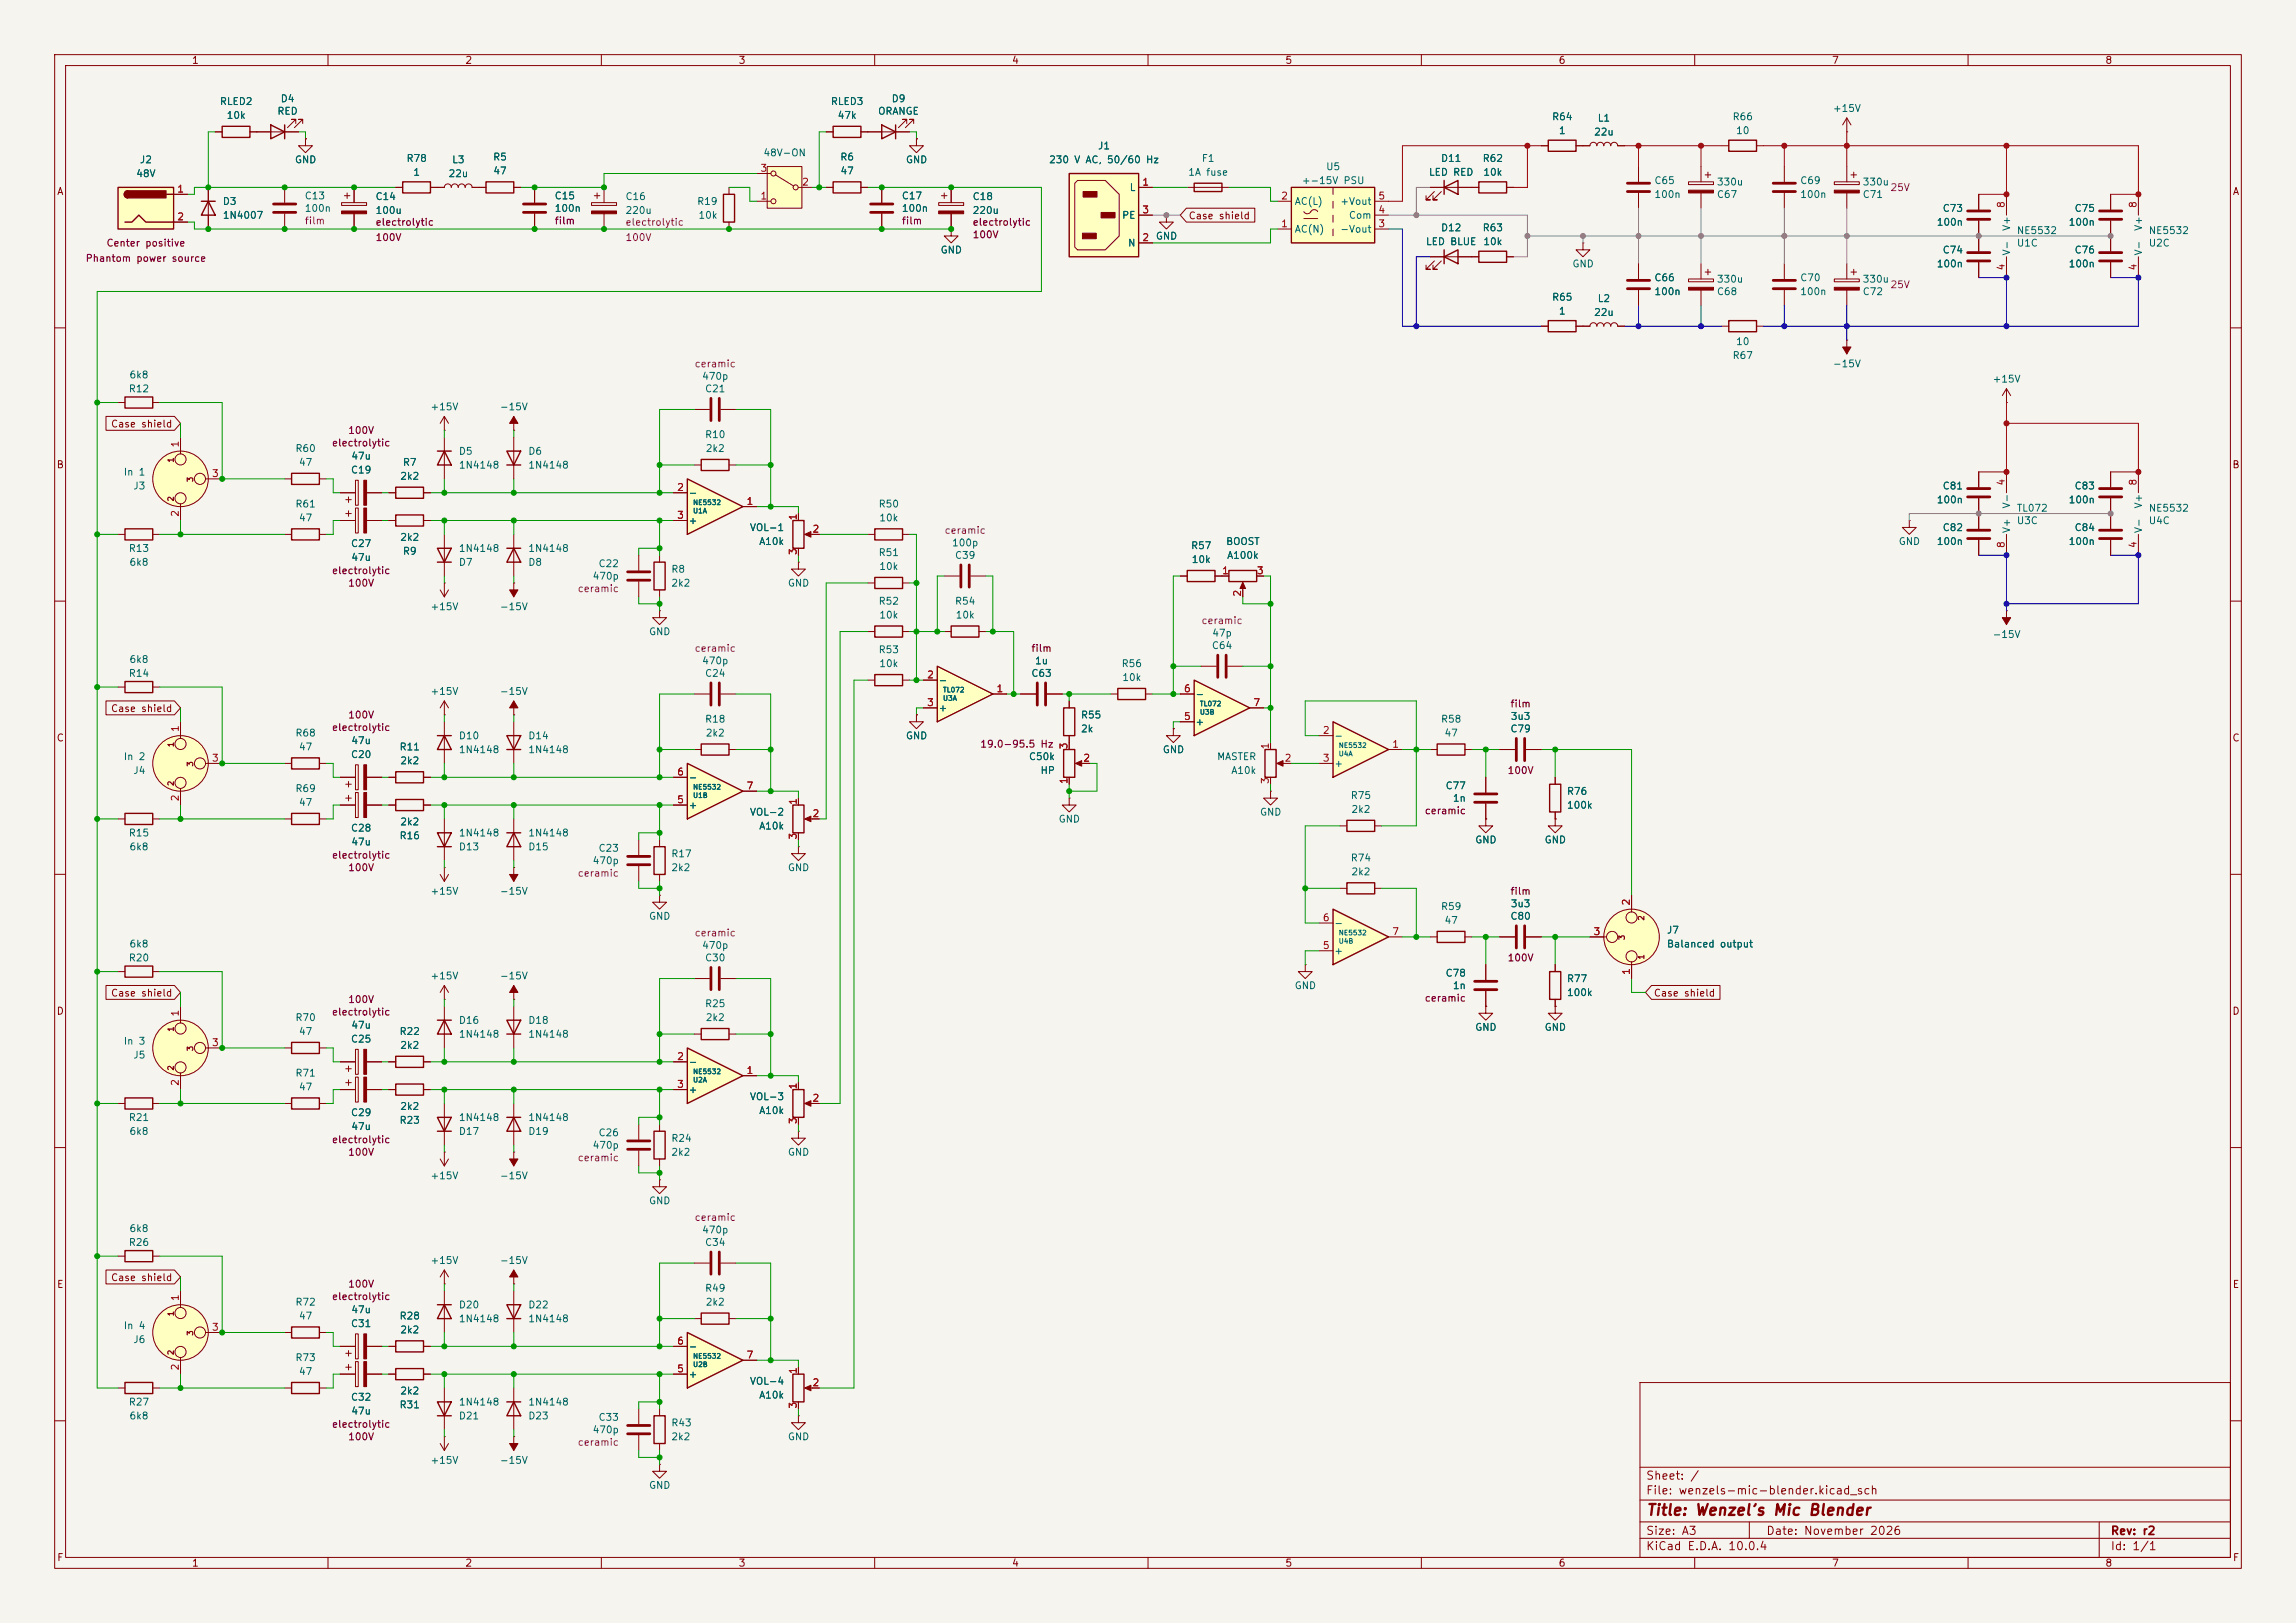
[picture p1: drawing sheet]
<svg xmlns="http://www.w3.org/2000/svg" width="420mm" height="297mm" viewBox="0 0 420 297" stroke-linecap="round" stroke-linejoin="round" font-family="sans-serif">
<defs><g id="words">
<text font-size="2" fill="#840000" x="301" y="277.8">Title: Wenzel’s Mic Blender</text>
<g font-size="1.5" fill="#840000">
<text x="301" y="273.8">File: wenzels-mic-blender.kicad_sch</text>
<text x="301" y="271.1">Sheet: /</text>
<text x="301" y="281.2">Size: A3</text>
<text x="323" y="281.2">Date: November 2026</text>
<text x="386" y="281.2">Rev: r2</text>
<text x="301" y="284">KiCad E.D.A. 10.0.4</text>
<text x="386" y="284">Id: 1/1</text>
</g>
<g font-size="1.3" fill="#840000">
<text x="35" y="12">1</text>
<text x="85" y="12">2</text>
<text x="135" y="12">3</text>
<text x="185" y="12">4</text>
<text x="235" y="12">5</text>
<text x="285" y="12">6</text>
<text x="335" y="12">7</text>
<text x="385" y="12">8</text>
<text x="10.3" y="36">A</text>
<text x="408.3" y="36">A</text>
<text x="217.3" y="40.4">Case shield</text>
<text x="20.2" y="78.5">Case shield</text>
<text x="10.3" y="86">B</text>
<text x="408.2" y="86">B</text>
<text x="20.2" y="130.6">Case shield</text>
<text x="10.3" y="136">C</text>
<text x="408.2" y="136">C</text>
<text x="10.3" y="186">D</text>
<text x="20.2" y="182.7">Case shield</text>
<text x="302.4" y="182.7">Case shield</text>
<text x="408.2" y="186">D</text>
<text x="10.3" y="236">E</text>
<text x="20.2" y="234.7">Case shield</text>
<text x="408.3" y="236">E</text>
<text x="10.3" y="286">F</text>
<text x="35" y="287">1</text>
<text x="85" y="287">2</text>
<text x="135" y="287">3</text>
<text x="185" y="287">4</text>
<text x="235" y="287">5</text>
<text x="285" y="287">6</text>
<text x="335" y="287">7</text>
<text x="385" y="287">8</text>
<text x="408.3" y="286">F</text>
</g>
<g font-size="1.3" fill="#006464">
<text x="40.1" y="19.5">RLED2</text>
<text x="41.4" y="22.1">10k</text>
<text x="50.6" y="21.3">RED</text>
<text x="51.2" y="19">D4</text>
<text x="151.9" y="19.5">RLED3</text>
<text x="153.1" y="22.1">47k</text>
<text x="160.5" y="21.3">ORANGE</text>
<text x="163" y="19">D9</text>
<text x="283.8" y="22.3">R64</text>
<text x="292.1" y="22.6">L1</text>
<text x="316.8" y="22.3">R66</text>
<text x="335.2" y="20.8">+15V</text>
<text x="74.3" y="29.9">R78</text>
<text x="90.1" y="29.7">R5</text>
<text x="139.5" y="28.9">48V-ON</text>
<text x="153.6" y="29.7">R6</text>
<text x="200.7" y="27.6">J1</text>
<text x="219.7" y="29.9">F1</text>
<text x="263.5" y="29.9">D11</text>
<text x="271.1" y="29.9">R62</text>
<text x="285" y="24.8">1</text>
<text x="291.5" y="25.1">22u</text>
<text x="317.5" y="24.8">10</text>
<text x="24.8" y="32.7">48V</text>
<text x="25.5" y="30.2">J2</text>
<text x="53.8" y="30.2">GND</text>
<text x="75.5" y="32.5">1</text>
<text x="81.9" y="32.7">22u</text>
<text x="82.6" y="30.2">L3</text>
<text x="90.1" y="32.2">47</text>
<text x="153.6" y="32.2">47</text>
<text x="165.6" y="30.2">GND</text>
<text x="191.8" y="30.2">230 V AC, 50/60 Hz</text>
<text x="206.5" y="35.3">L</text>
<text x="217.2" y="32.5">1A fuse</text>
<text x="238" y="34">+-15V PSU</text>
<text x="242.5" y="31.5">U5</text>
<text x="261.3" y="32.5">LED RED</text>
<text x="271.2" y="32.5">10k</text>
<text x="302.5" y="34">C65</text>
<text x="314" y="34.2">330u</text>
<text x="329.2" y="34">C69</text>
<text x="340.6" y="34.2">330u</text>
<text x="40.6" y="37.8">D3</text>
<text x="40.6" y="40.3">1N4007</text>
<text x="55.6" y="39.1">100n</text>
<text x="55.6" y="36.8">C13</text>
<text x="68.6" y="39.5">100u</text>
<text x="68.6" y="36.9">C14</text>
<text x="101.4" y="39.1">100n</text>
<text x="101.4" y="36.8">C15</text>
<text x="114.3" y="39.5">220u</text>
<text x="114.3" y="36.9">C16</text>
<text x="127.4" y="37.8">R19</text>
<text x="127.7" y="40.3">10k</text>
<text x="164.9" y="39.1">100n</text>
<text x="164.9" y="36.8">C17</text>
<text x="177.8" y="39.5">220u</text>
<text x="177.8" y="36.9">C18</text>
<text x="205.1" y="40.3">PE</text>
<text x="236.7" y="37.8">AC(L)</text>
<text x="245.1" y="37.8">+Vout</text>
<text x="246.6" y="40.3">Com</text>
<text x="302.5" y="36.5">100n</text>
<text x="314" y="36.5">C67</text>
<text x="329.2" y="36.5">100n</text>
<text x="340.6" y="36.5">C71</text>
<text x="354.2" y="41.6">100n</text>
<text x="355.3" y="39.1">C73</text>
<text x="378.3" y="41.6">100n</text>
<text x="379.4" y="39.1">C75</text>
<text x="172" y="46.7">GND</text>
<text x="206.2" y="45.4">N</text>
<text x="211.3" y="44.2">GND</text>
<text x="236.7" y="42.9">AC(N)</text>
<text x="245.1" y="42.9">-Vout</text>
<text x="260.7" y="45.2">LED BLUE</text>
<text x="263.5" y="42.6">D12</text>
<text x="271.1" y="42.6">R63</text>
<text x="271.2" y="45.2">10k</text>
<text x="355.3" y="46.7">C74</text>
<text x="368" y="46.9" transform="rotate(-90 368 46.9)">V-</text>
<text x="368" y="42.4" transform="rotate(-90 368 42.4)">V+</text>
<text x="368.8" y="43.1">NE5532</text>
<text x="368.8" y="45.4">U1C</text>
<text x="379.4" y="46.7">C76</text>
<text x="392.1" y="46.9" transform="rotate(-90 392.1 46.9)">V-</text>
<text x="392.1" y="42.4" transform="rotate(-90 392.1 42.4)">V+</text>
<text x="392.9" y="43.1">NE5532</text>
<text x="392.9" y="45.4">U2C</text>
<text x="287.5" y="49.2">GND</text>
<text x="302.5" y="51.8">C66</text>
<text x="314" y="52">330u</text>
<text x="329.2" y="51.8">C70</text>
<text x="340.6" y="52">330u</text>
<text x="354.2" y="49.2">100n</text>
<text x="378.3" y="49.2">100n</text>
<text x="283.8" y="55.3">R65</text>
<text x="285" y="57.9">1</text>
<text x="291.5" y="58.1">22u</text>
<text x="292.1" y="55.6">L2</text>
<text x="302.5" y="54.3">100n</text>
<text x="314" y="54.3">C68</text>
<text x="329.2" y="54.3">100n</text>
<text x="340.6" y="54.3">C72</text>
<text x="316.8" y="66">R67</text>
<text x="317.5" y="63.5">10</text>
<text x="23.6" y="69.6">6k8</text>
<text x="128.3" y="69.8">470p</text>
<text x="335.2" y="67.5">-15V</text>
<text x="364.4" y="70.3">+15V</text>
<text x="23.5" y="72.1">R12</text>
<text x="78.6" y="75.4">+15V</text>
<text x="91.3" y="75.4">-15V</text>
<text x="128.9" y="72.1">C21</text>
<text x="53.9" y="83">R60</text>
<text x="83.8" y="83.5">D5</text>
<text x="96.5" y="83.5">D6</text>
<text x="128.9" y="80.5">R10</text>
<text x="129" y="83">2k2</text>
<text x="22.5" y="87.3">In 1</text>
<text x="24.3" y="89.9">J3</text>
<text x="54.6" y="85.6">47</text>
<text x="64.1" y="87">C19</text>
<text x="64.2" y="84.4">47u</text>
<text x="73.1" y="88.1">2k2</text>
<text x="73.6" y="85.6">R7</text>
<text x="83.8" y="86.1">1N4148</text>
<text x="96.5" y="86.1">1N4148</text>
<text x="355.3" y="89.9">C81</text>
<text x="379.4" y="89.9">C83</text>
<text x="53.9" y="93.2">R61</text>
<text x="54.6" y="95.7">47</text>
<text x="125.9" y="91.1">-</text>
<text x="160.6" y="93.2">R50</text>
<text x="160.7" y="95.7">10k</text>
<text x="354.2" y="92.4">100n</text>
<text x="368" y="93.2" transform="rotate(-90 368 93.2)">V-</text>
<text x="368.8" y="93.9">TL072</text>
<text x="378.3" y="92.4">100n</text>
<text x="392.1" y="93.2" transform="rotate(-90 392.1 93.2)">V+</text>
<text x="392.9" y="93.9">NE5532</text>
<text x="23.5" y="101.3">R13</text>
<text x="64.1" y="100.4">C27</text>
<text x="73.1" y="99.3">2k2</text>
<text x="73.6" y="101.8">R9</text>
<text x="83.8" y="101.3">1N4148</text>
<text x="96.5" y="101.3">1N4148</text>
<text x="125.9" y="96.2">+</text>
<text x="137.1" y="97.5">VOL-1</text>
<text x="138.8" y="100">A10k</text>
<text x="174" y="100.3">100p</text>
<text x="217.8" y="100.8">R57</text>
<text x="224.2" y="100">BOOST</text>
<text x="347.2" y="100">GND</text>
<text x="354.2" y="100">100n</text>
<text x="355.3" y="97.5">C82</text>
<text x="368" y="97.7" transform="rotate(-90 368 97.7)">V+</text>
<text x="368.8" y="96.2">U3C</text>
<text x="378.3" y="100">100n</text>
<text x="379.4" y="97.5">C84</text>
<text x="392.1" y="97.7" transform="rotate(-90 392.1 97.7)">V-</text>
<text x="392.9" y="96.2">U4C</text>
<text x="23.6" y="103.8">6k8</text>
<text x="64.2" y="103">47u</text>
<text x="83.8" y="103.8">D7</text>
<text x="96.5" y="103.8">D8</text>
<text x="108.3" y="106.4">470p</text>
<text x="109.4" y="104.1">C22</text>
<text x="122.7" y="105.1">R8</text>
<text x="122.7" y="107.7">2k2</text>
<text x="144" y="107.7">GND</text>
<text x="160.6" y="102.1">R51</text>
<text x="160.7" y="104.6">10k</text>
<text x="174.6" y="102.6">C39</text>
<text x="217.9" y="103.3">10k</text>
<text x="224.4" y="102.6">A100k</text>
<text x="78.6" y="112">+15V</text>
<text x="91.3" y="112">-15V</text>
<text x="160.6" y="111">R52</text>
<text x="160.7" y="113.5">10k</text>
<text x="174.6" y="111">R54</text>
<text x="174.7" y="113.5">10k</text>
<text x="118.6" y="116.5">GND</text>
<text x="160.6" y="119.8">R53</text>
<text x="221.6" y="119.1">C64</text>
<text x="221.6" y="116.8">47p</text>
<text x="364.4" y="117">-15V</text>
<text x="23.5" y="124.2">R14</text>
<text x="23.6" y="121.6">6k8</text>
<text x="128.3" y="121.9">470p</text>
<text x="128.9" y="124.2">C24</text>
<text x="160.7" y="122.4">10k</text>
<text x="171.6" y="125.4">-</text>
<text x="188.6" y="124.2">C63</text>
<text x="189.2" y="121.9">1u</text>
<text x="205.1" y="122.4">R56</text>
<text x="205.2" y="124.9">10k</text>
<text x="78.6" y="127.5">+15V</text>
<text x="91.3" y="127.5">-15V</text>
<text x="171.6" y="130.5">+</text>
<text x="197.6" y="131.8">R55</text>
<text x="218.6" y="128">-</text>
<text x="53.9" y="135.1">R68</text>
<text x="54.6" y="137.6">47</text>
<text x="64.2" y="136.5">47u</text>
<text x="73" y="137.6">R11</text>
<text x="83.8" y="135.6">D10</text>
<text x="96.5" y="135.6">D14</text>
<text x="128.9" y="132.5">R18</text>
<text x="129" y="135.1">2k2</text>
<text x="165.6" y="135.6">GND</text>
<text x="197.6" y="134.3">2k</text>
<text x="218.6" y="133.1">+</text>
<text x="244" y="135.6">-</text>
<text x="263.5" y="132.5">R58</text>
<text x="264.1" y="135.1">47</text>
<text x="276.2" y="134.3">C79</text>
<text x="276.2" y="132">3u3</text>
<text x="22.5" y="139.4">In 2</text>
<text x="24.3" y="141.9">J4</text>
<text x="64.1" y="139">C20</text>
<text x="73.1" y="140.2">2k2</text>
<text x="83.8" y="138.1">1N4148</text>
<text x="96.5" y="138.1">1N4148</text>
<text x="125.9" y="143.2">-</text>
<text x="188.1" y="139.4">C50k</text>
<text x="190.2" y="141.9">HP</text>
<text x="212.6" y="138.1">GND</text>
<text x="222.5" y="139.4">MASTER</text>
<text x="225.1" y="141.9">A10k</text>
<text x="244" y="140.7">+</text>
<text x="53.9" y="145.2">R69</text>
<text x="54.6" y="147.8">47</text>
<text x="125.9" y="148.3">+</text>
<text x="137.1" y="149.6">VOL-2</text>
<text x="230.4" y="149.6">GND</text>
<text x="247" y="146.5">R75</text>
<text x="247.1" y="149.1">2k2</text>
<text x="264.3" y="144.7">C77</text>
<text x="265.7" y="147">1n</text>
<text x="286.5" y="145.8">R76</text>
<text x="286.5" y="148.3">100k</text>
<text x="23.5" y="153.4">R15</text>
<text x="23.6" y="155.9">6k8</text>
<text x="64.1" y="152.5">C28</text>
<text x="64.2" y="155">47u</text>
<text x="73" y="153.9">R16</text>
<text x="73.1" y="151.3">2k2</text>
<text x="83.8" y="155.9">D13</text>
<text x="83.8" y="153.4">1N4148</text>
<text x="96.5" y="155.9">D15</text>
<text x="96.5" y="153.4">1N4148</text>
<text x="138.8" y="152.1">A10k</text>
<text x="193.5" y="150.8">GND</text>
<text x="269.7" y="154.6">GND</text>
<text x="282.4" y="154.6">GND</text>
<text x="108.3" y="158.5">470p</text>
<text x="109.4" y="156.2">C23</text>
<text x="122.7" y="159.7">2k2</text>
<text x="122.7" y="157.2">R17</text>
<text x="144" y="159.7">GND</text>
<text x="247" y="157.9">R74</text>
<text x="247.1" y="160.5">2k2</text>
<text x="78.6" y="164">+15V</text>
<text x="91.3" y="164">-15V</text>
<text x="263.5" y="166.8">R59</text>
<text x="276.2" y="166.3">3u3</text>
<text x="23.6" y="173.7">6k8</text>
<text x="118.6" y="168.6">GND</text>
<text x="128.3" y="173.9">470p</text>
<text x="244" y="169.9">-</text>
<text x="264.1" y="169.4">47</text>
<text x="276.2" y="168.6">C80</text>
<text x="304.8" y="171.2">J7</text>
<text x="304.8" y="173.7">Balanced output</text>
<text x="23.5" y="176.2">R20</text>
<text x="78.6" y="179.5">+15V</text>
<text x="91.3" y="179.5">-15V</text>
<text x="128.9" y="176.2">C30</text>
<text x="244" y="175">+</text>
<text x="264.3" y="179">C78</text>
<text x="128.9" y="184.6">R25</text>
<text x="236.7" y="181.3">GND</text>
<text x="265.7" y="181.3">1n</text>
<text x="286.5" y="180">R77</text>
<text x="286.5" y="182.6">100k</text>
<text x="22.5" y="191.5">In 3</text>
<text x="53.9" y="187.2">R70</text>
<text x="54.6" y="189.7">47</text>
<text x="64.1" y="191.1">C25</text>
<text x="64.2" y="188.6">47u</text>
<text x="73" y="189.7">R22</text>
<text x="83.8" y="187.7">D16</text>
<text x="83.8" y="190.2">1N4148</text>
<text x="96.5" y="187.7">D18</text>
<text x="96.5" y="190.2">1N4148</text>
<text x="129" y="187.2">2k2</text>
<text x="269.7" y="188.9">GND</text>
<text x="282.4" y="188.9">GND</text>
<text x="24.3" y="194">J5</text>
<text x="53.9" y="197.3">R71</text>
<text x="73.1" y="192.2">2k2</text>
<text x="125.9" y="195.3">-</text>
<text x="54.6" y="199.9">47</text>
<text x="73.1" y="203.4">2k2</text>
<text x="125.9" y="200.4">+</text>
<text x="137.1" y="201.6">VOL-3</text>
<text x="23.5" y="205.4">R21</text>
<text x="23.6" y="208">6k8</text>
<text x="64.1" y="204.6">C29</text>
<text x="64.2" y="207.1">47u</text>
<text x="73" y="205.9">R23</text>
<text x="83.8" y="208">D17</text>
<text x="83.8" y="205.4">1N4148</text>
<text x="96.5" y="208">D19</text>
<text x="96.5" y="205.4">1N4148</text>
<text x="109.4" y="208.2">C26</text>
<text x="122.7" y="209.3">R24</text>
<text x="138.8" y="204.2">A10k</text>
<text x="108.3" y="210.5">470p</text>
<text x="122.7" y="211.8">2k2</text>
<text x="144" y="211.8">GND</text>
<text x="78.6" y="216.1">+15V</text>
<text x="91.3" y="216.1">-15V</text>
<text x="118.6" y="220.7">GND</text>
<text x="23.6" y="225.8">6k8</text>
<text x="128.3" y="226">470p</text>
<text x="23.5" y="228.3">R26</text>
<text x="78.6" y="231.6">+15V</text>
<text x="91.3" y="231.6">-15V</text>
<text x="128.9" y="228.3">C34</text>
<text x="53.9" y="239.2">R72</text>
<text x="83.8" y="239.7">D20</text>
<text x="96.5" y="239.7">D22</text>
<text x="128.9" y="236.7">R49</text>
<text x="129" y="239.2">2k2</text>
<text x="22.5" y="243.5">In 4</text>
<text x="54.6" y="241.8">47</text>
<text x="64.1" y="243.2">C31</text>
<text x="64.2" y="240.6">47u</text>
<text x="73" y="241.8">R28</text>
<text x="73.1" y="244.3">2k2</text>
<text x="83.8" y="242.3">1N4148</text>
<text x="96.5" y="242.3">1N4148</text>
<text x="24.3" y="246.1">J6</text>
<text x="53.9" y="249.4">R73</text>
<text x="54.6" y="251.9">47</text>
<text x="125.9" y="247.4">-</text>
<text x="23.5" y="257.5">R27</text>
<text x="64.1" y="256.6">C32</text>
<text x="73.1" y="255.5">2k2</text>
<text x="83.8" y="257.5">1N4148</text>
<text x="96.5" y="257.5">1N4148</text>
<text x="125.9" y="252.4">+</text>
<text x="137.1" y="253.7">VOL-4</text>
<text x="138.8" y="256.2">A10k</text>
<text x="23.6" y="260.1">6k8</text>
<text x="64.2" y="259.2">47u</text>
<text x="73" y="258">R31</text>
<text x="83.8" y="260.1">D21</text>
<text x="96.5" y="260.1">D23</text>
<text x="108.3" y="262.6">470p</text>
<text x="109.4" y="260.3">C33</text>
<text x="122.7" y="263.9">2k2</text>
<text x="122.7" y="261.3">R43</text>
<text x="144" y="263.9">GND</text>
<text x="78.6" y="268.2">+15V</text>
<text x="91.3" y="268.2">-15V</text>
<text x="118.6" y="272.8">GND</text>
</g>
<g font-size="1.3" fill="#a90000">
<text x="32.3" y="35.5">1</text>
<text x="139" y="31.7">3</text>
<text x="146.6" y="34.3">2</text>
<text x="208.8" y="34.3">1</text>
<text x="32.3" y="40.6">2</text>
<text x="139" y="36.8">1</text>
<text x="208.8" y="39.3">3</text>
<text x="234.2" y="41.9">1</text>
<text x="234.2" y="36.8">2</text>
<text x="252" y="41.9">3</text>
<text x="252" y="39.3">4</text>
<text x="252" y="36.8">5</text>
<text x="367" y="38.2" transform="rotate(-90 367 38.2)">8</text>
<text x="391.1" y="38.2" transform="rotate(-90 391.1 38.2)">8</text>
<text x="208.8" y="44.4">2</text>
<text x="367" y="49.6" transform="rotate(-90 367 49.6)">4</text>
<text x="391.1" y="49.6" transform="rotate(-90 391.1 49.6)">4</text>
<text x="33" y="82" transform="rotate(-90 33 82)">1</text>
<text x="38.7" y="87.6">3</text>
<text x="367" y="89" transform="rotate(-90 367 89)">4</text>
<text x="391.1" y="89" transform="rotate(-90 391.1 89)">8</text>
<text x="33" y="94.7" transform="rotate(-90 33 94.7)">2</text>
<text x="123.8" y="90.1">2</text>
<text x="123.8" y="95.2">3</text>
<text x="136.5" y="92.7">1</text>
<text x="146" y="95.3" transform="rotate(-90 146 95.3)">1</text>
<text x="146" y="101.7" transform="rotate(-90 146 101.7)">3</text>
<text x="148.5" y="97.8">2</text>
<text x="367" y="100.4" transform="rotate(-90 367 100.4)">8</text>
<text x="391.1" y="100.4" transform="rotate(-90 391.1 100.4)">4</text>
<text x="223.4" y="105.4">1</text>
<text x="229.8" y="105.4">3</text>
<text x="227.3" y="109.3" transform="rotate(-90 227.3 109.3)">2</text>
<text x="169.5" y="124.4">2</text>
<text x="169.5" y="129.5">3</text>
<text x="182.2" y="127">1</text>
<text x="216.5" y="127">6</text>
<text x="229.2" y="129.5">7</text>
<text x="33" y="134.1" transform="rotate(-90 33 134.1)">1</text>
<text x="195.6" y="137.2" transform="rotate(-90 195.6 137.2)">3</text>
<text x="216.5" y="132.1">5</text>
<text x="232.4" y="137.2" transform="rotate(-90 232.4 137.2)">1</text>
<text x="241.9" y="134.6">2</text>
<text x="254.6" y="137.1">1</text>
<text x="38.7" y="139.7">3</text>
<text x="123.8" y="142.2">6</text>
<text x="195.6" y="143.6" transform="rotate(-90 195.6 143.6)">1</text>
<text x="198" y="139.7">2</text>
<text x="232.4" y="143.6" transform="rotate(-90 232.4 143.6)">3</text>
<text x="234.9" y="139.7">2</text>
<text x="241.9" y="139.7">3</text>
<text x="33" y="146.8" transform="rotate(-90 33 146.8)">2</text>
<text x="123.8" y="147.3">5</text>
<text x="136.5" y="144.8">7</text>
<text x="146" y="147.4" transform="rotate(-90 146 147.4)">1</text>
<text x="148.5" y="149.8">2</text>
<text x="146" y="153.7" transform="rotate(-90 146 153.7)">3</text>
<text x="298.4" y="165.8" transform="rotate(-90 298.4 165.8)">2</text>
<text x="241.9" y="174">5</text>
<text x="241.9" y="168.9">6</text>
<text x="254.6" y="171.4">7</text>
<text x="291.4" y="171.4">3</text>
<text x="298.4" y="178.5" transform="rotate(-90 298.4 178.5)">1</text>
<text x="33" y="186.1" transform="rotate(-90 33 186.1)">1</text>
<text x="38.7" y="191.7">3</text>
<text x="123.8" y="194.3">2</text>
<text x="136.5" y="196.8">1</text>
<text x="33" y="198.8" transform="rotate(-90 33 198.8)">2</text>
<text x="123.8" y="199.4">3</text>
<text x="146" y="199.5" transform="rotate(-90 146 199.5)">1</text>
<text x="148.5" y="201.9">2</text>
<text x="146" y="205.8" transform="rotate(-90 146 205.8)">3</text>
<text x="33" y="238.2" transform="rotate(-90 33 238.2)">1</text>
<text x="38.7" y="243.8">3</text>
<text x="33" y="250.9" transform="rotate(-90 33 250.9)">2</text>
<text x="123.8" y="251.4">5</text>
<text x="123.8" y="246.4">6</text>
<text x="136.5" y="248.9">7</text>
<text x="146" y="251.5" transform="rotate(-90 146 251.5)">1</text>
<text x="146" y="257.9" transform="rotate(-90 146 257.9)">3</text>
<text x="148.5" y="254">2</text>
</g>
<g font-size="1.3" fill="#840084">
<text x="345.7" y="35.3">25V</text>
<text x="55.6" y="41.4">film</text>
<text x="68.6" y="41.6">electrolytic</text>
<text x="101.4" y="41.4">film</text>
<text x="114.3" y="41.6">electrolytic</text>
<text x="164.9" y="41.4">film</text>
<text x="177.8" y="41.6">electrolytic</text>
<text x="19.4" y="45.4">Center positive</text>
<text x="68.6" y="44.4">100V</text>
<text x="114.3" y="44.4">100V</text>
<text x="177.8" y="43.9">100V</text>
<text x="15.6" y="48.2">Phantom power source</text>
<text x="345.7" y="53">25V</text>
<text x="127" y="67.5">ceramic</text>
<text x="60.6" y="82">electrolytic</text>
<text x="63.6" y="79.7">100V</text>
<text x="172.7" y="98">ceramic</text>
<text x="60.6" y="105.4">electrolytic</text>
<text x="63.6" y="107.7">100V</text>
<text x="105.6" y="108.7">ceramic</text>
<text x="127" y="119.6">ceramic</text>
<text x="188.6" y="119.6">film</text>
<text x="219.7" y="114.5">ceramic</text>
<text x="63.6" y="131.8">100V</text>
<text x="276.2" y="129.7">film</text>
<text x="60.6" y="134.1">electrolytic</text>
<text x="179.2" y="137.1">19.0-95.5 Hz</text>
<text x="275.7" y="141.9">100V</text>
<text x="260.5" y="149.3">ceramic</text>
<text x="60.6" y="157.4">electrolytic</text>
<text x="63.6" y="159.7">100V</text>
<text x="105.6" y="160.7">ceramic</text>
<text x="276.2" y="164">film</text>
<text x="127" y="171.7">ceramic</text>
<text x="275.7" y="176.2">100V</text>
<text x="63.6" y="183.9">100V</text>
<text x="260.5" y="183.6">ceramic</text>
<text x="60.6" y="186.1">electrolytic</text>
<text x="60.6" y="209.5">electrolytic</text>
<text x="63.6" y="211.8">100V</text>
<text x="105.6" y="212.8">ceramic</text>
<text x="127" y="223.7">ceramic</text>
<text x="60.6" y="238.2">electrolytic</text>
<text x="63.6" y="235.9">100V</text>
<text x="60.6" y="261.6">electrolytic</text>
<text x="63.6" y="263.9">100V</text>
<text x="105.6" y="264.9">ceramic</text>
</g>
<g font-size="1" fill="#840000">
<text x="32" y="84.8" transform="rotate(-90 32 84.8)">1</text>
<text x="35.6" y="88.3" transform="rotate(-90 35.6 88.3)">3</text>
<text x="32" y="91.9" transform="rotate(-90 32 91.9)">2</text>
<text x="32" y="136.8" transform="rotate(-90 32 136.8)">1</text>
<text x="32" y="143.9" transform="rotate(-90 32 143.9)">2</text>
<text x="35.6" y="140.4" transform="rotate(-90 35.6 140.4)">3</text>
<text x="297.4" y="172.1" transform="rotate(-90 297.4 172.1)">3</text>
<text x="301" y="168.6" transform="rotate(-90 301 168.6)">2</text>
<text x="301" y="175.7" transform="rotate(-90 301 175.7)">1</text>
<text x="32" y="188.9" transform="rotate(-90 32 188.9)">1</text>
<text x="32" y="196" transform="rotate(-90 32 196)">2</text>
<text x="35.6" y="192.5" transform="rotate(-90 35.6 192.5)">3</text>
<text x="32" y="241" transform="rotate(-90 32 241)">1</text>
<text x="35.6" y="244.5" transform="rotate(-90 35.6 244.5)">3</text>
<text x="32" y="248.1" transform="rotate(-90 32 248.1)">2</text>
</g>
<g font-size=".9" fill="#006464">
<text x="126.7" y="94.2">U1A</text>
<text x="126.7" y="92.6">NE5532</text>
<text x="172.4" y="126.9">TL072</text>
<text x="172.4" y="128.4">U3A</text>
<text x="219.4" y="129.5">TL072</text>
<text x="219.4" y="131">U3B</text>
<text x="244.8" y="137.1">NE5532</text>
<text x="244.8" y="138.6">U4A</text>
<text x="126.7" y="146.2">U1B</text>
<text x="126.7" y="144.7">NE5532</text>
<text x="244.8" y="172.9">U4B</text>
<text x="244.8" y="171.4">NE5532</text>
<text x="126.7" y="196.8">NE5532</text>
<text x="126.7" y="198.3">U2A</text>
<text x="126.7" y="250.4">U2B</text>
<text x="126.7" y="248.8">NE5532</text>
</g>
</g></defs>
<path d="M0 0h420v297h-420z" fill="#f5f4ef" stroke="#f5f4ef" stroke-width=".18"/>
<g fill="none" stroke="#840000" stroke-width=".18">
<path d="M10 10h400v277h-400zM12 12h396v273h-396zM60 10v2M110 10v2M160 10v2M210 10v2M260 10v2M310 10v2M360 10v2M10 60h2M408 60h2M10 110h2"/>
<path d="M408 110h2M10 160h2M408 160h2M10 210h2M408 210h2M81.3 236.2v7.6M94 236.2v7.6M81.3 254v7.6M94 254v7.6M116.8 257.8v2.8M120.6 257.8v1.3M127 241.3h1.3"/>
<path d="M133.3 241.3h1.3M300 253h108v32h-108zM10 260h2M80.5 264.2l.8 1.2M81.3 262.9h.1M81.3 262.9v2.5M82 264.2l-.7 1.2M94 262.9h.1M94 262.9v2.5M116.8 262.6v2.8M120.6 268v1.2h1.3l-1.3 1.3-1.2-1.3h1.2M120.6 268h.1"/>
<path d="M120.6 264.2v1.2M300 278.5h108M300 274.5h108M300 268.5h108M320 278.5v3M384 278.5v6.5M408 260h2M60 285v2M110 285v2M160 285v2M210 285v2M260 285v2"/>
<path d="M300 281.5h108M310 285v2M360 285v2"/>
</g>
<path d="M114.8 260.9h4.1M114.8 262.4h4.1" fill="none" stroke="#840000" stroke-width=".51"/>
<path d="M80 238.8h2.5M81.3 238.8l1.2 2.5h-2.5zM92.7 238.8h2.5l-1.2 2.5zM80 256.5h2.5l-1.2 2.6zM80 259.1h2.5M92.7 256.5h2.5M92.7 241.3h2.5M94 256.5l1.2 2.6h-2.5zM119.6 259.1h2.1v5.1h-2.1zM128.3 240.3h5v2h-5z" fill="none" stroke="#840000" stroke-width=".25"/>
<path d="M93.2 264.2h1.5l-.7 1.2z" fill="#840000" stroke="#840000" stroke-width=".18"/>
<path d="M125.7 139.7l10.2 5.1-10.2 5.1z" fill="#ffffc2"/>
<path d="M125.7 139.7l10.2 5.1-10.2 5.1z" fill="none" stroke="#840000" stroke-width=".25"/>
<path d="M123.2 147.3h2.5M123.2 142.2h2.5M135.9 144.8h2.5" fill="none" stroke="#840000" stroke-width=".18"/>
<path d="M125.7 243.8l10.2 5.1-10.2 5.1z" fill="#ffffc2"/>
<g fill="none" stroke="#840000" stroke-width=".25">
<path d="M80 134.6h2.5M81.3 134.6l1.2 2.6h-2.5zM92.7 134.6h2.5l-1.2 2.6zM92.7 137.2h2.5M128.3 136.1h5v2.1h-5zM262.9 136.1h5.1v2.1h-5.1zM80 152.4h2.5l-1.2 2.5zM80 154.9h2.5M92.7 152.4h2.5M94 152.4l1.2 2.5h-2.5zM119.6 154.9h2.1v5.1h-2.1zM283.5 143.5h2v5.1h-2z"/>
<path d="M262.9 170.4h5.1v2.1h-5.1zM283.5 177.8h2v5.1h-2zM145 199.4h2.1v5.1h-2.1zM92.7 204.5h2.5M94 204.5l1.2 2.5h-2.5zM119.6 207h2.1v5.1h-2.1zM125.7 243.8l10.2 5.1-10.2 5.1zM145 251.5h2.1v5h-2.1z"/>
</g>
<g fill="none" stroke="#840000" stroke-width=".18">
<path d="M127 74.9h2.8M131.8 74.9h2.8M81.3 130.8h.1M81.3 128.3v2.5M81.3 132.1v7.6M81.3 128.3l-.8 1.2M81.3 128.3l.7 1.2M94 130.8h.1M94 128.3v2.5M94 132.1v7.6M127 137.2h1.3M133.3 137.2h1.3"/>
<path d="M261.6 137.2h1.3M268 137.2h1.2M81.3 158.8h.1M81.3 149.9v7.6M81.3 158.8v2.5M94 158.8h.1M94 149.9v7.6M94 158.8v2.5M116.8 153.7v2.8M116.8 158.5v2.8M120.6 153.7v1.2M271.8 149.9v1.2h1.2l-1.2 1.3-1.3-1.3h1.3"/>
<path d="M271.8 149.9h.1M271.8 142.2v2.8M271.8 147.1v2.8M284.5 149.9v1.2h1.2l-1.2 1.3-1.3-1.3h1.3M284.5 149.9h.1M284.5 142.2v1.3M284.5 148.6v1.3M80.5 160l.8 1.3M82 160l-.7 1.3M120.6 160v1.3M238.8 176.5v1.3h1.2l-1.2 1.3-1.3-1.3h1.3M238.8 176.5h.1"/>
<path d="M261.6 171.5h1.3M268 171.5h1.2M284.5 176.5v1.3M290.8 171.5h3.1M298.4 163.8v3.1M298.4 176v3.1M146 198.1v1.3M271.8 184.2v1.2h1.2l-1.2 1.3-1.3-1.3h1.3M271.8 184.2h.1M284.5 184.2v1.2h1.2l-1.2 1.3-1.3-1.3h1.3M284.5 184.2h.1M284.5 182.9v1.3"/>
<path d="M94 201.9v7.7M120.6 215.9v1.3h1.3l-1.3 1.2-1.2-1.2h1.2M120.6 215.9h.1M120.6 205.7v1.3M120.6 212.1v1.3M146 207v1.3h1.3l-1.3 1.3-1.2-1.3h1.2M146 207h.1M146 204.5v1.2M147.6 201.9h2.3M127 231.1h2.8M131.8 231.1h2.8M123.2 251.5h2.5"/>
<path d="M123.2 246.4h2.5M135.9 248.9h2.5M146 259.1v1.2h1.3l-1.3 1.3-1.2-1.3h1.2M146 259.1h.1M146 250.2v1.3M146 256.5v1.3M147.6 254h2.3"/>
<circle cx="294.9" cy="171.4" r="1.02"/>
<circle cx="298.5" cy="171.5" r="5.1"/>
<circle cx="298.5" cy="167.9" r="1.02"/>
<circle cx="298.5" cy="175" r="1.02"/>
</g>
<circle cx="298.5" cy="171.5" r="5.1" fill="#ffffc2" stroke="#ffffc2" stroke-width=".18"/>
<path d="M130 72.9v4.1M131.6 72.9v4.1M114.8 156.7h4.1M114.8 158.2h4.1M269.7 145.3h4.1M269.7 146.8h4.1M130 229.1v4.1M131.6 229.1v4.1" fill="none" stroke="#840000" stroke-width=".51"/>
<g fill="#840000" stroke="#840000" stroke-width=".18">
<path d="M93.2 160h1.5l-.7 1.3z"/>
<path d="M147.2 254l1.1-.5v1z"/>
<path d="M147.2 201.9l1.1-.5v1z"/>
<path d="M94 128.3l.7 1.2h-1.5z"/>
</g>
<path d="M243.8 166.4l10.2 5.1-10.2 5z" fill="#ffffc2"/>
<path d="M174 114.6h5.1v2h-5.1zM194.6 137.2h2v5h-2zM243.8 166.4l10.2 5.1-10.2 5zM246.4 161.5h5.1v2.1h-5.1z" fill="none" stroke="#840000" stroke-width=".25"/>
<g fill="none" stroke="#840000" stroke-width=".18">
<path d="M172.7 105.4h2.8M172.7 115.6h1.3M177.5 105.4h2.8M179.1 115.6h1.2M186.7 127h2.8M191.5 127h2.8M195.6 135.9v1.3M197.1 139.7h2.3M195.6 142.2v1.3M241.3 174h2.5M241.3 168.9h2.5M245.1 162.6h1.3"/>
<path d="M251.5 162.6h1.2M254 171.5h2.5"/>
</g>
<path d="M175.8 103.4v4M177.3 103.4v4M189.7 125v4M191.3 125v4" fill="none" stroke="#840000" stroke-width=".51"/>
<path d="M196.7 139.7l1.2-.5v1z" fill="#840000" stroke="#840000" stroke-width=".18"/>
<path d="M171.4 121.9l10.2 5.1-10.2 5.1z" fill="#ffffc2"/>
<path d="M128.3 84.1h5v2h-5zM171.4 121.9l10.2 5.1-10.2 5.1z" fill="none" stroke="#840000" stroke-width=".25"/>
<path d="M127 85.1h1.3M133.3 85.1h1.3M168.9 124.5h2.5M168.9 129.5h2.5M181.6 127h2.5M274.3 137.2h2.8M279.1 137.2h2.8" fill="none" stroke="#840000" stroke-width=".18"/>
<path d="M277.4 135.1v4.1M278.9 135.1v4.1" fill="none" stroke="#840000" stroke-width=".51"/>
<path d="M140.3 30.5h6.4v7.6h-6.4z" fill="#ffffc2"/>
<g fill="none" stroke="#840000" stroke-width=".18">
<path d="M39.4 24.1h1.2M45.7 24.1h8.9M54.1 22.6v-.8h-.8h.8l-1.5 1.6M55.4 22.6v-.8h-.8h.8l-1.6 1.6M108.2 37.1h4.6v.5h-4.6zM108.7 35.8h1M109.2 35.3v1M110.5 34.3v2.8M110.5 39.1v2.8M133.3 34.3v1.3M138.4 36.8h2.6M138.4 31.8h2.6"/>
<path d="M140.3 30.5h6.4v7.6h-6.4zM141.9 32l3.3 2M146 34.3h2.6M151.1 24.1h1.3M157.5 24.1h8.9M165.9 22.6v-.8h-.8h.8l-1.6 1.6M167.1 22.6v-.8h-.7h.7l-1.5 1.6M171.7 37.1h4.6v.5h-4.6zM172.2 35.8h1M172.7 35.3v1M174 34.3v2.8M174 39.1v2.8"/>
<path d="M213.4 39.4v1.2h1.2l-1.2 1.3-1.3-1.3h1.3M213.4 39.4h.1M217.2 34.3h7.6M133.3 40.6v1.3M174 41.9v1.3h1.3l-1.3 1.3-1.3-1.3h1.3M174 41.9h.1M21.6 73.7h1.3M27.9 73.7h1.3M195.6 146.1v1.2h1.2l-1.2 1.3-1.3-1.3h1.3M195.6 146.1h.1M271.8 176.5v2.8M274.3 171.5h2.8"/>
<path d="M279.1 171.5h2.8M271.8 181.4v2.8"/>
<circle cx="141.5" cy="31.8" r=".46"/>
<circle cx="141.5" cy="36.8" r=".46"/>
<circle cx="145.5" cy="34.3" r=".46"/>
</g>
<path d="M40.6 23.1h5.1v2h-5.1zM49.5 22.9l2.6 1.2-2.6 1.3zM52.1 22.9v2.5M132.3 35.6h2.1v5h-2.1zM152.4 23.1h5.1v2h-5.1zM161.3 22.9l2.5 1.2-2.5 1.3zM163.8 22.9v2.5M218.4 33.5h5.1v1.6h-5.1zM22.9 72.6h5v2.1h-5z" fill="none" stroke="#840000" stroke-width=".25"/>
<g fill="#840000" stroke="#840000" stroke-width=".18">
<path d="M108.2 38.6h4.6v.5h-4.6z"/>
<path d="M171.7 38.6h4.6v.5h-4.6z"/>
</g>
<path d="M269.7 179.6h4.1M277.4 169.4v4.1M278.9 169.4v4.1M269.7 181.1h4.1" fill="none" stroke="#840000" stroke-width=".51"/>
<path d="M236.2 34.3h15.3v10.2h-15.3z" fill="#ffffc2"/>
<path d="M236.2 34.3h15.3v10.2h-15.3z" fill="none" stroke="#840000" stroke-width=".25"/>
<path d="M233.7 36.8h2.5M238.5 38.7a.8 .8 0 0 0 .8 .4 .8 .8 0 0 0 .7-.6 .73 .73 0 0 1 1 .2M243.8 34.3v1.3M243.8 36.8v1.3M243.8 39.4v1.2M251.5 36.8h2.5M251.5 39.4h2.5M233.7 41.9h2.5M238.5 40h2.5M243.8 41.9v1.3M251.5 41.9h2.5" fill="none" stroke="#840000" stroke-width=".18"/>
<path d="M218.4 124.5l10.2 5-10.2 5.1z" fill="#ffffc2"/>
<path d="M217.2 104.4h5v2h-5zM224.8 104.4h5.1v2h-5.1zM194.6 129.5h2v5.1h-2zM204.5 126h5v2h-5zM218.4 124.5l10.2 5-10.2 5.1zM231.4 137.2h2v5h-2z" fill="none" stroke="#840000" stroke-width=".25"/>
<g fill="none" stroke="#840000" stroke-width=".18">
<path d="M215.9 105.4h1.3M222.2 105.4h2.6M227.3 106.9v2.3M229.9 105.4h1.2M195.6 128.3v1.2M195.6 134.6v1.3M203.2 127h1.3M209.5 127h1.3M214.6 133.4v1.2h1.3l-1.3 1.3-1.2-1.3h1.2M214.6 133.4h.1M215.9 132.1h2.5M215.9 127h2.5"/>
<path d="M219.7 121.9h2.8M224.5 121.9h2.8M228.6 129.5h2.5M232.4 135.9v1.3M233.9 139.7h2.3M232.4 144.8v1.3h1.3l-1.3 1.2-1.3-1.2h1.3M232.4 144.8h.1M232.4 142.2v1.3M116.8 205.7v2.8M116.8 210.6v2.8"/>
</g>
<path d="M222.8 119.9v4.1M224.3 119.9v4.1M114.8 208.8h4.1M114.8 210.3h4.1" fill="none" stroke="#840000" stroke-width=".51"/>
<g fill="#840000" stroke="#840000" stroke-width=".18">
<path d="M227.3 106.6l.5 1.1h-1z"/>
<path d="M233.6 139.7l1.1-.5v1z"/>
</g>
<path d="M243.8 132.1l10.2 5.1-10.2 5z" fill="#ffffc2"/>
<g fill="none" stroke="#840000" stroke-width=".25">
<path d="M264.2 34.3l2.5-1.3v2.6zM264.2 33v2.6M270.5 33.3h5.1v2h-5.1zM283.2 25.7h5.1v2h-5.1zM316.2 25.7h5.1v2h-5.1zM264.2 47l2.5-1.3v2.6zM264.2 45.7v2.6M270.5 46h5.1v2h-5.1zM283.2 58.7h5.1v2h-5.1zM316.2 58.7h5.1v2h-5.1zM53.3 138.7h5.1v2h-5.1zM243.8 132.1l10.2 5.1-10.2 5z"/>
<path d="M72.4 141.2h5.1v2.1h-5.1zM145 147.3h2.1v5.1h-2.1zM246.4 150.1h5.1v2h-5.1zM72.4 198.4h5.1v2h-5.1zM128.3 188.2h5v2h-5z"/>
</g>
<g fill="none" stroke="#840000" stroke-width=".18">
<path d="M261.6 34.3h8.9M262.4 35.1l-1.5 1.5h.7h-.7v-.8M263.7 35.1l-1.6 1.5h.8h-.8v-.8M275.6 34.3h1.3M281.9 26.7h1.3M288.3 26.7h2.5a.64 .64 0 0 1 .7-.7 .64 .64 0 0 1 .6 .7 .64 .64 0 0 1 .6-.7 .64 .64 0 0 1 .7 .7 .64 .64 0 0 1 .6-.7 .64 .64 0 0 1 .6 .7 .64 .64 0 0 1 .7-.7 .64 .64 0 0 1 .6 .7h1.3M299.7 30.5v2.8M299.7 35.3v2.8M308.9 33.3h4.5v.5h-4.5zM311.1 30.5v2.8M311.1 35.3v2.8M311.9 32h1"/>
<path d="M312.4 31.5v1M315 26.7h1.2M321.3 26.7h1.3M326.4 30.5v2.8M326.4 35.3v2.8M335.5 33.3h4.6v.5h-4.6zM337.8 24.1h.1M337.8 21.6l-.7 1.3M337.8 21.6l.8 1.3M337.8 21.6v2.5M337.8 30.5v2.8M337.8 35.3v2.8"/>
<path d="M338.6 32h1M339.1 31.5v1M361.9 35.6v2.8M367 35.6v3.8M386.1 35.6v2.8M391.2 35.6v3.8M261.6 47h8.9M262.4 47.8l-1.5 1.5h.7h-.7v-.8M263.7 47.8l-1.6 1.5h.8h-.8v-.8M275.6 47h1.3M281.9 59.7h1.3M288.3 59.7h2.5a.64 .64 0 0 1 .7-.6 .64 .64 0 0 1 .6 .6 .64 .64 0 0 1 .6-.6 .64 .64 0 0 1 .7 .6 .64 .64 0 0 1 .6-.6 .64 .64 0 0 1 .6 .6 .64 .64 0 0 1 .7-.6 .64 .64 0 0 1 .6 .6h1.3"/>
<path d="M289.6 44.5v1.2h1.2l-1.2 1.3-1.3-1.3h1.3M289.6 44.5h.1M299.7 48.3v2.8M299.7 53.1v2.8M308.9 51.1h4.5v.5h-4.5zM311.1 48.3v2.8M311.1 53.1v2.8M311.9 49.8h1M312.4 49.3v1M315 59.7h1.2M321.3 59.7h1.3M326.4 48.3v2.8"/>
<path d="M326.4 53.1v2.8M335.5 51.1h4.6v.5h-4.6zM337.8 48.3v2.8M337.8 53.1v2.8M338.6 49.8h1M339.1 49.3v1M361.9 40.4v5.6M361.9 48v2.8M367 47v3.8M386.1 40.4v5.6M386.1 48v2.8M391.2 47v3.8"/>
<path d="M337.8 62.2h.1M337.8 62.2v2.6M367 73.7h.1M367 71.1v2.6M367 71.1l-.7 1.3M367 71.1l.8 1.3M349.2 95.3v1.2h1.3l-1.3 1.3-1.2-1.3h1.2M349.2 95.3h.1M361.9 86.4v2.8M361.9 91.2v5.6M361.9 98.8v2.8M367 86.4v3.8"/>
<path d="M367 97.8v3.8M386.1 86.4v2.8M386.1 91.2v5.6M386.1 98.8v2.8M391.2 86.4v3.8M391.2 97.8v3.8M367 111.8h.1M367 111.8v2.5M52.1 139.7h1.2M58.4 139.7h1.3M65 140h.5v4.5h-.5zM127 127h2.8"/>
<path d="M131.8 127h2.8M241.3 134.6h2.5M241.3 139.7h2.5M254 137.2h2.5M62.2 142.2h2.8M62.2 147.3h2.8M63.2 146.1h1.1M63.2 143.5h1.1M63.8 143v1M63.8 145.5v1.1M65 145h.5v4.6h-.5zM67.1 142.2h2.7"/>
<path d="M67.1 147.3h2.7M71.1 142.2h1.3M77.5 142.2h1.2M146 154.9v1.3h1.3l-1.3 1.3-1.2-1.3h1.2M146 154.9h.1M146 146.1v1.2M146 152.4v1.3M147.6 149.9h2.3M245.1 151.1h1.3M251.5 151.1h1.2M127 179.1h2.8M131.8 179.1h2.8"/>
<path d="M71.1 199.4h1.3M77.5 199.4h1.2M127 189.2h1.3M133.3 189.2h1.3"/>
</g>
<g fill="none" stroke="#840000" stroke-width=".51">
<path d="M297.7 33.5h4.1M297.7 35.1h4.1M324.4 33.5h4M324.4 35.1h4M359.9 38.6h4.1M384 38.6h4.1M297.7 51.3h4.1M297.7 52.8h4.1M324.4 51.3h4M324.4 52.8h4M359.9 46.2h4.1M359.9 47.8h4.1"/>
<path d="M359.9 40.1h4.1M384 46.2h4.1M384 47.8h4.1M384 40.1h4.1M359.9 89.4h4.1M359.9 90.9h4.1M359.9 97h4.1M359.9 98.6h4.1M384 89.4h4.1M384 90.9h4.1M384 97h4.1M384 98.6h4.1"/>
<path d="M130 125v4M131.6 125v4M130 177v4.1M131.6 177v4.1"/>
</g>
<g fill="#840000" stroke="#840000" stroke-width=".18">
<path d="M66.5 145h.6v4.6h-.6z"/>
<path d="M308.9 34.8h4.5v.5h-4.5z"/>
<path d="M335.5 34.8h4.6v.5h-4.6z"/>
<path d="M337.1 63.5h1.5l-.8 1.3z"/>
<path d="M308.9 52.6h4.5v.5h-4.5z"/>
<path d="M335.5 52.6h4.6v.5h-4.6z"/>
<path d="M66.5 140h.6v4.5h-.6z"/>
<path d="M366.3 113h1.5l-.8 1.3z"/>
<path d="M147.2 149.9l1.1-.5v1z"/>
</g>
<path d="M125.7 191.8l10.2 5.1-10.2 5z" fill="#ffffc2"/>
<g fill="none" stroke="#840000" stroke-width=".25">
<path d="M73.7 33.3h5v2h-5zM22.9 124.7h5v2h-5zM22.9 148.8h5v2.1h-5zM53.3 148.8h5.1v2.1h-5.1zM72.4 146.3h5.1v2h-5.1zM22.9 176.8h5v2h-5zM53.3 190.8h5.1v2h-5.1zM72.4 193.3h5.1v2h-5.1zM80 186.7h2.5M81.3 186.7l1.2 2.5h-2.5zM92.7 186.7h2.5l-1.2 2.5zM92.7 189.2h2.5"/>
<path d="M125.7 191.8l10.2 5.1-10.2 5zM22.9 200.9h5v2h-5zM53.3 200.9h5.1v2h-5.1zM80 204.5h2.5l-1.2 2.5zM80 207h2.5M22.9 228.9h5v2h-5zM22.9 253h5v2h-5zM53.3 253h5.1v2h-5.1zM53.3 242.8h5.1v2.1h-5.1zM72.4 245.4h5.1v2h-5.1zM72.4 250.4h5.1v2.1h-5.1z"/>
</g>
<g fill="none" stroke="#840000" stroke-width=".18">
<path d="M72.4 34.3h1.3M78.7 34.3h1.3M161.3 34.3v2.8M161.3 39.1v2.8M62.2 95.3h2.8M63.2 94h1.1M63.8 93.5v1M65 93h.5v4.5h-.5zM67.1 95.3h2.7M146 102.9v1.2h1.3l-1.3 1.3-1.2-1.3h1.2M146 102.9h.1M21.6 125.7h1.3"/>
<path d="M27.9 125.7h1.3M33 132.1v3M37.6 139.7h3M21.6 149.9h1.3M27.9 149.9h1.3M33 144.3v3M52.1 149.9h1.2M58.4 149.9h1.3M71.1 147.3h1.3M77.5 147.3h1.2M21.6 177.8h1.3M27.9 177.8h1.3"/>
<path d="M120.6 163.8v1.3h1.3l-1.3 1.3-1.2-1.3h1.2M120.6 163.8h.1M33 184.2v3M33 196.3v3.1M37.6 191.8h3M52.1 191.8h1.2M58.4 191.8h1.3M62.2 194.3h2.8M62.2 199.4h2.8M63.2 198.1h1.1M63.2 195.6h1.1M63.8 195.1v1"/>
<path d="M63.8 197.6v1M65 197.1h.5v4.6h-.5zM65 192h.5v4.6h-.5zM67.1 194.3h2.7M67.1 199.4h2.7M71.1 194.3h1.3M77.5 194.3h1.2M81.3 182.9h.1M81.3 180.3v2.6M81.3 184.2v7.6M81.3 180.3l-.8 1.3M81.3 180.3l.7 1.3"/>
<path d="M94 182.9h.1M94 180.3v2.6M94 184.2v7.6M123.2 194.3h2.5M123.2 199.4h2.5M135.9 196.9h2.5M21.6 201.9h1.3M27.9 201.9h1.3M52.1 201.9h1.2M58.4 201.9h1.3M80.5 212.1l.8 1.3M81.3 210.8h.1"/>
<path d="M81.3 201.9v7.7M81.3 210.8v2.6M82 212.1l-.7 1.3M94 210.8h.1M94 210.8v2.6M21.6 229.9h1.3M27.9 229.9h1.3M33 236.2v3.1M81.3 234.9h.1M81.3 232.4v2.5M81.3 232.4l-.8 1.3M81.3 232.4l.7 1.3"/>
<path d="M94 234.9h.1M94 232.4v2.5M21.6 254h1.3M27.9 254h1.3M33 248.4v3.1M37.6 243.8h3M52.1 254h1.2M52.1 243.8h1.2M58.4 254h1.3M58.4 243.8h1.3M62.2 246.4h2.8M62.2 251.5h2.8"/>
<path d="M63.2 247.6h1.1M63.2 250.2h1.1M63.8 247.1v1.1M63.8 249.7v1M65 244.1h.5v4.6h-.5zM65 249.2h.5v4.5h-.5zM67.1 246.4h2.7M67.1 251.5h2.7M71.1 246.4h1.3M71.1 251.5h1.3M77.5 246.4h1.2M77.5 251.5h1.2"/>
<circle cx="33" cy="139.7" r="5.1"/>
<circle cx="33" cy="136.1" r="1.02"/>
<circle cx="36.6" cy="139.7" r="1.02"/>
<circle cx="33" cy="143.3" r="1.02"/>
<circle cx="33" cy="191.8" r="5.1"/>
<circle cx="33" cy="195.3" r="1.02"/>
<circle cx="33" cy="188.2" r="1.02"/>
<circle cx="36.6" cy="191.8" r="1.02"/>
<circle cx="33" cy="243.8" r="5.1"/>
<circle cx="33" cy="247.4" r="1.02"/>
<circle cx="33" cy="240.3" r="1.02"/>
<circle cx="36.6" cy="243.8" r="1.02"/>
</g>
<g fill="#840000" stroke="#840000" stroke-width=".18">
<path d="M66.5 197.1h.6v4.6h-.6z"/>
<path d="M66.5 244.1h.6v4.6h-.6z"/>
<path d="M66.5 192h.6v4.6h-.6z"/>
<path d="M94 180.3l.7 1.3h-1.5z"/>
<path d="M93.2 212.1h1.5l-.7 1.3z"/>
<path d="M66.5 249.2h.6v4.5h-.6z"/>
<path d="M94 232.4l.7 1.3h-1.5z"/>
<path d="M66.5 93h.6v4.5h-.6z"/>
</g>
<g fill="#ffffc2" stroke="#ffffc2" stroke-width=".18">
<circle cx="33" cy="243.8" r="5.1"/>
<circle cx="33" cy="139.7" r="5.1"/>
<circle cx="33" cy="191.8" r="5.1"/>
</g>
<path d="M159.3 37.3h4M159.3 38.9h4" fill="none" stroke="#840000" stroke-width=".51"/>
<path d="M21.6 34.3h10.1v7.6h-10.1z" fill="#ffffc2"/>
<path d="M21.6 34.3h10.1v7.6h-10.1zM23.4 34.9a.64 .64 0 0 0-.7 .7 .64 .64 0 0 0 .7 .6M30.5 35.6h1.2M22.9 40.6h1.2l1.3-1.2 1.3 1.2h5" fill="none" stroke="#840000" stroke-width=".25"/>
<g fill="#840000" stroke="#840000" stroke-width=".25">
<path d="M22.9 35.1l.5-.2v1.3a.63 .63 0 0 1-.6-.4 .63 .63 0 0 1 .1-.7z"/>
<path d="M23.4 34.9h7v1.3h-7z"/>
</g>
<path d="M31.7 35.6h2.6M31.7 40.6h2.6" fill="none" stroke="#840000" stroke-width=".18"/>
<g fill="#ffffc2">
<path d="M195.6 31.8h12.7v15.2h-12.7z"/>
<path d="M196.6 33.5l.5-.5h5.1l2.5 2.6v7.6l-2.5 2.5h-5.1l-.5-.5z"/>
</g>
<g fill="none" stroke="#840000" stroke-width=".25">
<path d="M88.9 33.3h5.1v2h-5.1zM195.6 31.8h12.7v15.2h-12.7zM22.9 96.8h5v2h-5zM53.3 96.8h5.1v2h-5.1zM80 82.6h2.5M81.3 82.6l1.2 2.5h-2.5zM92.7 82.6h2.5l-1.2 2.5zM92.7 85.1h2.5M160 96.8h5.1v2h-5.1zM80 100.3h2.5l-1.2 2.6zM80 102.9h2.5M92.7 100.3h2.5"/>
<path d="M94 100.3l1.2 2.6h-2.5zM160 105.7h5.1v2h-5.1z"/>
</g>
<g fill="none" stroke="#840000" stroke-width=".18">
<path d="M52.1 34.3v2.8M52.1 39.1v2.8M55.9 25.4v1.3h1.2l-1.2 1.2-1.3-1.2h1.3M55.9 25.4h.1M87.6 34.3h1.3M94 34.3h1.2M97.8 34.3v2.8M97.8 39.1v2.8M196.6 33.5l.5-.5h5.1l2.5 2.6v7.6l-2.5 2.5h-5.1l-.5-.5zM208.3 34.3h2.5M208.3 39.4h2.5M208.3 44.5h2.5"/>
<path d="M21.6 97.8h1.3M27.9 97.8h1.3M33 80v3.1M33 92.2v3.1M37.6 87.6h3M52.1 97.8h1.2M58.4 97.8h1.3M81.3 80v7.6M81.3 97.8v7.6M94 80v7.6M94 97.8v7.6M158.7 97.8h1.3"/>
<path d="M165.1 97.8h1.3M80.5 108l.8 1.2M81.3 106.7h.1M81.3 106.7v2.5M82 108l-.7 1.2M94 106.7h.1M94 106.7v2.5M116.8 101.6v2.8M116.8 106.4v2.8M120.6 111.8v1.2h1.3l-1.3 1.3-1.2-1.3h1.2M120.6 111.8h.1M158.7 106.7h1.3"/>
<path d="M165.1 106.7h1.3"/>
<circle cx="33" cy="87.6" r="5.1"/>
<circle cx="33" cy="84.1" r="1.02"/>
<circle cx="33" cy="91.2" r="1.02"/>
<circle cx="36.6" cy="87.6" r="1.02"/>
</g>
<g fill="#840000" stroke="#840000" stroke-width=".18">
<path d="M198 42.7h2.5v1h-2.5z"/>
<path d="M198.1 35.1h2.6v1h-2.6z"/>
<path d="M201.4 38.9h2.6v1h-2.6z"/>
<path d="M93.2 108h1.5l-.7 1.2z"/>
</g>
<path d="M50 37.3h4.1M50 38.9h4.1M95.8 37.3h4M95.8 38.9h4M114.8 104.6h4.1M114.8 106.2h4.1" fill="none" stroke="#840000" stroke-width=".51"/>
<circle cx="33" cy="87.6" r="5.1" fill="#ffffc2" stroke="#ffffc2" stroke-width=".18"/>
<path d="M125.7 87.6l10.2 5.1-10.2 5.1z" fill="#ffffc2"/>
<path d="M36.8 36.8h2.6M38.1 36.8l1.3 2.6h-2.6zM152.4 33.3h5.1v2h-5.1zM53.3 86.6h5.1v2h-5.1zM72.4 94.2h5.1v2.1h-5.1zM72.4 89.2h5.1v2h-5.1zM125.7 87.6l10.2 5.1-10.2 5.1zM145 95.3h2.1v5h-2.1zM119.6 102.9h2.1v5.1h-2.1zM160 114.6h5.1v2h-5.1zM160 123.4h5.1v2.1h-5.1z" fill="none" stroke="#840000" stroke-width=".25"/>
<g fill="none" stroke="#840000" stroke-width=".18">
<path d="M31.7 35.6h2.6M38.1 34.3v7.6M39.4 24.1h1.2M45.7 24.1h3.8M52.1 24.1h2.5M55.9 25.4h.1M62.5 37.1h4.6v.5h-4.6zM63 35.8h1M63.5 35.3v1M64.8 34.3v2.8M64.8 39.1v2.8M72.4 34.3h1.3"/>
<path d="M78.7 34.3h2.6a.64 .64 0 0 1 .6-.6 .64 .64 0 0 1 .6 .6 .64 .64 0 0 1 .7-.6 .64 .64 0 0 1 .6 .6 .64 .64 0 0 1 .7-.6 .64 .64 0 0 1 .6 .6 .64 .64 0 0 1 .6-.6 .64 .64 0 0 1 .7 .6h2.5M94 34.3h1.2M97.8 34.3v2.8M97.8 39.1v2.8M151.1 34.3h1.3M151.1 24.1h1.3M157.5 34.3h1.2M157.5 24.1h3.8M161.3 34.3v2.8M161.3 39.1v2.8M163.8 24.1h2.6M167.6 25.4v1.3h1.3l-1.3 1.2-1.2-1.2h1.2"/>
<path d="M167.6 25.4h.1M174 34.3v2.8M174 39.1v2.8M208.3 34.3h2.5M208.3 39.4h2.5M213.4 39.4h.1M217 38.1h12.5v2.5h-12.5l-1.1-1.2zM261.6 34.3h2.6M266.7 34.3h3.8M275.6 34.3h1.3M281.9 26.7h1.3M288.3 26.7h2.5"/>
<path d="M295.9 26.7h1.3M361.9 35.6v2.8M386.1 35.6v2.8M31.7 40.6h2.6M174 41.9h.1M208.3 44.5h2.5M261.6 47h2.6M266.7 47h3.8M275.6 47h1.3M281.9 59.7h1.3M288.3 59.7h2.5M295.9 59.7h1.3"/>
<path d="M299.7 48.3v2.8M299.7 53.1v2.8M361.9 40.4v5.6M361.9 48v2.8M386.1 40.4v5.6M386.1 48v2.8M19.4 76.2h12.5l1.1 1.3-1.1 1.2h-12.5zM81.3 78.7h.1M81.3 76.2l-.8 1.3M81.3 76.2l.7 1.3M81.3 76.2v2.5M94 78.7h.1"/>
<path d="M94 76.2v2.5M52.1 87.6h1.2M58.4 87.6h1.3M62.2 90.2h2.8M62.2 95.3h2.8M63.2 91.4h1.1M63.8 90.9v1M65 87.9h.5v4.6h-.5zM67.1 90.2h2.7M67.1 95.3h2.7M71.1 90.2h1.3M71.1 95.3h1.3"/>
<path d="M77.5 90.2h1.2M77.5 95.3h1.2M123.2 90.2h2.5M123.2 95.3h2.5M135.9 92.7h2.5M146 94v1.3M147.6 97.8h2.3M361.9 86.4v2.8M361.9 91.2v5.6M361.9 98.8v2.8M386.1 86.4v2.8M386.1 91.2v5.6"/>
<path d="M386.1 98.8v2.8M120.6 101.6v1.3M120.6 108v1.2M146 100.3v1.3M158.7 115.6h1.3M165.1 115.6h1.3M215.9 105.4h1.3M222.2 105.4h2.6M227.3 108v1.2M229.9 105.4h1.2M19.4 128.3h12.5l1.1 1.2-1.1 1.3h-12.5zM158.7 124.5h1.3"/>
<path d="M165.1 124.5h1.3M167.6 130.8v1.3h1.3l-1.3 1.3-1.2-1.3h1.2M167.6 130.8h.1M168.9 124.5h2.5M168.9 129.5h2.5M181.6 127h2.5M186.7 127h2.8M191.5 127h2.8M195.6 128.3v1.2M195.6 134.6v2.6M198.1 139.7h1.3M214.6 133.4h.1"/>
<path d="M215.9 127h2.5M215.9 132.1h2.5M228.6 129.5h2.5M274.3 137.2h2.8M279.1 137.2h2.8M62.2 147.3h2.8M62.2 142.2h2.8M67.1 147.3h2.7M67.1 142.2h2.7M71.1 147.3h1.3M71.1 142.2h1.3M77.5 147.3h1.2"/>
<path d="M77.5 142.2h1.2M123.2 147.3h2.5M123.2 142.2h2.5M135.9 144.8h2.5M146 146.1v1.2M146 152.4v1.3M148.6 149.9h1.3M195.6 142.2v1.3M271.8 149.9h.1M271.8 142.2v2.8M271.8 147.1v2.8M284.5 149.9h.1"/>
<path d="M284.5 142.2v1.3M284.5 148.6v1.3M271.8 176.5v2.8M274.3 171.5h2.8M279.1 171.5h2.8M284.5 176.5v1.3M290.8 171.5h2.6M298.4 163.8v2.6M298.4 176.5v2.6M19.4 180.3h12.5l1.1 1.3-1.1 1.3h-12.5zM62.2 199.4h2.8M62.2 194.3h2.8"/>
<path d="M67.1 199.4h2.7M67.1 194.3h2.7M71.1 199.4h1.3M71.1 194.3h1.3M77.5 199.4h1.2M77.5 194.3h1.2M123.2 199.4h2.5M123.2 194.3h2.5M135.9 196.9h2.5M146 198.1v1.3M271.8 184.2h.1M271.8 181.4v2.8"/>
<path d="M284.5 184.2h.1M284.5 182.9v1.3M302.1 180.3h12.5v2.6h-12.5l-1.1-1.3zM146 204.5v1.2M148.6 201.9h1.3M19.4 232.4h12.5l1.1 1.3-1.1 1.3h-12.5zM62.2 251.5h2.8M62.2 246.4h2.8M67.1 251.5h2.7M67.1 246.4h2.7M71.1 251.5h1.3M71.1 246.4h1.3"/>
<path d="M77.5 251.5h1.2M77.5 246.4h1.2M123.2 251.5h2.5M123.2 246.4h2.5M135.9 248.9h2.5M146 250.2v1.3M146 256.5v1.3M148.6 254h1.3"/>
</g>
<g fill="#840000" stroke="#840000" stroke-width=".18">
<path d="M62.5 38.6h4.6v.5h-4.6z"/>
<path d="M147.2 97.8l1.1-.5v1z"/>
<path d="M94 76.2l.7 1.3h-1.5z"/>
<path d="M66.5 87.9h.6v4.6h-.6z"/>
</g>
<g fill="none" stroke="#009600" stroke-width=".18">
<path d="M39.4 24.1h-1.3v10.2M54.6 24.1h1.3v1.3M72.4 34.3h-36.8v1.3h-1.3M133.3 34.3h3.9v2.5h1.2M138.4 31.8h-27.9v2.5h-15.3M148.6 34.3h2.5M151.1 24.1h-1.2v10.2M158.7 34.3h31.8v19h-172.7v200.7h3.8M166.4 24.1h1.2v1.3M210.8 34.3h6.4M224.8 34.3h7.6v2.5h1.3M34.3 40.6h1.3v1.3h138.4"/>
<path d="M233.7 41.9h-1.3v2.6h-21.6M17.8 73.7h3.8M29.2 73.7h11.4v13.9h11.5M33 77.5v2.5M81.3 78.7v1.3M94 78.7v1.3M127 74.9h-6.4v15.3M134.6 74.9h6.4v17.8M17.8 97.8h3.8M29.2 97.8h22.9M33 95.3v2.5M59.7 87.6h1.3v2.6h1.2"/>
<path d="M62.2 95.3h-1.2v2.5h-1.3M69.8 95.3h1.3M69.8 90.2h1.3M78.7 95.3h44.5M78.7 90.2h44.5M81.3 87.6v2.6M81.3 95.3v2.5M94 87.6v2.6M94 95.3v2.5M120.6 95.3v6.3M120.6 85.1h6.4M134.6 85.1h6.4"/>
<path d="M138.4 92.7h7.6v1.3M149.9 97.8h8.8M166.4 97.8h1.2v26.7M81.3 105.4v1.3M94 105.4v1.3M116.8 109.2v1.3h3.8M120.6 109.2v2.6M120.6 100.3h-3.8v1.3M146 101.6v1.3M158.7 115.6h-5v86.3h-3.8M158.7 106.7h-7.6v43.2h-1.2M166.4 106.7h1.2"/>
<path d="M166.4 115.6h6.3M172.7 105.4h-1.3v10.2M180.3 105.4h1.3v10.2M180.3 115.6h5.1v11.4M215.9 105.4h-1.3v21.6M227.3 109.2v1.3h5.1M231.1 105.4h1.3v30.5M17.8 125.7h3.8M29.2 125.7h11.4v14h11.5M33 129.5v2.6M59.7 139.7h1.3v2.5h1.2M81.3 130.8v1.3"/>
<path d="M81.3 139.7v2.5M94 130.8v1.3M94 139.7v2.5M120.6 137.2h6.4M127 127h-6.4v15.2M134.6 127h6.4v17.8M134.6 137.2h6.4M158.7 124.5h-2.5v129.5h-6.3M166.4 124.5h2.5M168.9 129.5h-1.3v1.3M184.1 127h2.6M194.3 127h8.9"/>
<path d="M195.6 127v1.3M199.4 139.7h1.3v5.1h-5.1M210.8 127h5.1M214.6 121.9h5.1M215.9 132.1h-1.3v1.3M227.3 121.9h5.1M231.1 129.5h1.3M236.2 139.7h5.1M241.3 134.6h-2.5v-6.3h20.3v22.8h-6.4M256.5 137.2h5.1M269.2 137.2h5.1M271.8 137.2v5"/>
<path d="M281.9 137.2h16.5v26.6M284.5 137.2v5M17.8 149.9h3.8M29.2 149.9h22.9M33 147.3v2.6M62.2 147.3h-1.2v2.6h-1.3M69.8 147.3h1.3M69.8 142.2h1.3M78.7 147.3h44.5M78.7 142.2h44.5M81.3 147.3v2.6M81.3 157.5v1.3"/>
<path d="M94 147.3v2.6M94 157.5v1.3M120.6 147.3v6.4M120.6 152.4h-3.8v1.3M138.4 144.8h7.6v1.3M146 153.7v1.2M195.6 143.5v2.6M232.4 143.5v1.3M245.1 151.1h-6.3v17.8h2.5M17.8 177.8h3.8M29.2 177.8h11.4v14h11.5M116.8 161.3v1.3h3.8"/>
<path d="M120.6 161.3v2.5M127 179.1h-6.4v15.2M134.6 179.1h6.4v17.8M238.8 162.6h6.3M241.3 174h-2.5v2.5M252.7 162.6h6.4v8.9M256.5 171.5h5.1M269.2 171.5h5.1M271.8 171.5v5M281.9 171.5h8.9M284.5 171.5v5M298.4 179.1v2.5h2.6"/>
<path d="M33 181.6v2.6M33 199.4v2.5M59.7 191.8h1.3v2.5h1.2M62.2 199.4h-1.2v2.5h-1.3M69.8 199.4h1.3M69.8 194.3h1.3M78.7 199.4h44.5M78.7 194.3h44.5M81.3 182.9v1.3M81.3 191.8v2.5M81.3 199.4v2.5M94 182.9v1.3"/>
<path d="M94 191.8v2.5M94 199.4v2.5M120.6 199.4v6.3M120.6 189.2h6.4M134.6 189.2h6.4M138.4 196.9h7.6v1.2M17.8 201.9h3.8M29.2 201.9h22.9M81.3 209.6v1.2M94 209.6v1.2M116.8 213.4v1.2h3.8M120.6 213.4v2.5"/>
<path d="M120.6 204.5h-3.8v1.2M146 205.7v1.3M17.8 229.9h3.8M29.2 229.9h11.4v13.9h11.5M33 233.7v2.5M81.3 234.9v1.3M94 234.9v1.3M127 231.1h-6.4v15.3M134.6 231.1h6.4v17.8M29.2 254h22.9M33 251.5v2.5M59.7 243.8h1.3v2.6h1.2"/>
<path d="M62.2 251.5h-1.2v2.5h-1.3M69.8 251.5h1.3M69.8 246.4h1.3M78.7 251.5h44.5M78.7 246.4h44.5M81.3 243.8v2.6M81.3 251.5v2.5M94 243.8v2.6M94 251.5v2.5M120.6 251.5v6.3M120.6 256.5h-3.8v1.3M120.6 241.3h6.4"/>
<path d="M134.6 241.3h6.4M138.4 248.9h7.6v1.3M146 257.8v1.3M81.3 261.6v1.3M94 261.6v1.3M116.8 265.4v1.3h3.8M120.6 265.4v2.6"/>
</g>
<path d="M254 41.9h2.5v17.8h25.4M261.6 47h-2.5v12.7M297.2 59.7h17.8M299.7 55.9v3.8M311.1 55.9v3.8M326.4 55.9v3.8M337.8 55.9v6.3M361.9 50.8h5.1v8.9M386.1 50.8h5.1v8.9h-68.6M361.9 101.6h5.1v10.2M386.1 101.6h5.1v8.9h-24.2" fill="none" stroke="#0000c2" stroke-width=".18"/>
<path d="M210.8 39.4h5.1M254 39.4h25.4v7.6h-2.5M261.6 34.3h-2.5v5.1M299.7 38.1v10.2M311.1 38.1v10.2M326.4 38.1v10.2M337.8 38.1v10.2M279.4 43.2h106.7M289.6 43.2v1.3M386.1 94h-36.9v1.3" fill="none" stroke="#848484" stroke-width=".18"/>
<path d="M279.4 26.7v7.6h-2.5M281.9 26.7h-25.4v10.1h-2.5M297.2 26.7h17.8M299.7 26.7v3.8M311.1 26.7v3.8M322.6 26.7h68.6v8.9h-5.1M326.4 26.7v3.8M337.8 24.1v6.4M367 26.7v8.9h-5.1M367 77.5h24.2v8.9h-5.1M367 73.7v12.7h-5.1" fill="none" stroke="#c20000" stroke-width=".18"/>
<g fill="#009600" stroke="#009600" stroke-width=".18">
<circle cx="64.8" cy="34.3" r=".46"/>
<circle cx="64.8" cy="41.9" r=".46"/>
<circle cx="38.1" cy="41.9" r=".46"/>
<circle cx="52.1" cy="41.9" r=".46"/>
<circle cx="97.8" cy="34.3" r=".46"/>
<circle cx="110.5" cy="34.3" r=".46"/>
<circle cx="38.1" cy="34.3" r=".46"/>
<circle cx="52.1" cy="34.3" r=".46"/>
<circle cx="149.9" cy="34.3" r=".46"/>
<circle cx="174" cy="41.9" r=".46"/>
<circle cx="174" cy="34.3" r=".46"/>
<circle cx="161.3" cy="41.9" r=".46"/>
<circle cx="161.3" cy="34.3" r=".46"/>
<circle cx="17.8" cy="73.7" r=".46"/>
<circle cx="17.8" cy="97.8" r=".46"/>
<circle cx="40.6" cy="87.6" r=".46"/>
<circle cx="33" cy="97.8" r=".46"/>
<circle cx="81.3" cy="90.2" r=".46"/>
<circle cx="81.3" cy="95.3" r=".46"/>
<circle cx="120.6" cy="95.3" r=".46"/>
<circle cx="120.6" cy="100.3" r=".46"/>
<circle cx="94" cy="90.2" r=".46"/>
<circle cx="94" cy="95.3" r=".46"/>
<circle cx="120.6" cy="110.5" r=".46"/>
<circle cx="120.6" cy="137.2" r=".46"/>
<circle cx="171.4" cy="115.6" r=".46"/>
<circle cx="167.6" cy="115.6" r=".46"/>
<circle cx="167.6" cy="106.7" r=".46"/>
<circle cx="40.6" cy="139.7" r=".46"/>
<circle cx="17.8" cy="149.9" r=".46"/>
<circle cx="17.8" cy="125.7" r=".46"/>
<circle cx="81.3" cy="142.2" r=".46"/>
<circle cx="94" cy="147.3" r=".46"/>
<circle cx="94" cy="142.2" r=".46"/>
<circle cx="33" cy="149.9" r=".46"/>
<circle cx="133.3" cy="41.9" r=".46"/>
<circle cx="120.6" cy="85.1" r=".46"/>
<circle cx="120.6" cy="90.2" r=".46"/>
<circle cx="110.5" cy="41.9" r=".46"/>
<circle cx="97.8" cy="41.9" r=".46"/>
<circle cx="141" cy="92.7" r=".46"/>
<circle cx="141" cy="85.1" r=".46"/>
<circle cx="167.6" cy="124.5" r=".46"/>
<circle cx="185.4" cy="127" r=".46"/>
<circle cx="195.6" cy="127" r=".46"/>
<circle cx="181.6" cy="115.6" r=".46"/>
<circle cx="271.8" cy="137.2" r=".46"/>
<circle cx="259.1" cy="137.2" r=".46"/>
<circle cx="238.8" cy="162.6" r=".46"/>
<circle cx="284.5" cy="137.2" r=".46"/>
<circle cx="232.4" cy="121.9" r=".46"/>
<circle cx="232.4" cy="110.5" r=".46"/>
<circle cx="214.6" cy="121.9" r=".46"/>
<circle cx="214.6" cy="127" r=".46"/>
<circle cx="232.4" cy="129.5" r=".46"/>
<circle cx="195.6" cy="144.8" r=".46"/>
<circle cx="271.8" cy="171.5" r=".46"/>
<circle cx="284.5" cy="171.5" r=".46"/>
<circle cx="259.1" cy="171.5" r=".46"/>
<circle cx="120.6" cy="251.5" r=".46"/>
<circle cx="120.6" cy="241.3" r=".46"/>
<circle cx="120.6" cy="256.5" r=".46"/>
<circle cx="81.3" cy="246.4" r=".46"/>
<circle cx="141" cy="241.3" r=".46"/>
<circle cx="120.6" cy="266.7" r=".46"/>
<circle cx="120.6" cy="142.2" r=".46"/>
<circle cx="120.6" cy="147.3" r=".46"/>
<circle cx="141" cy="137.2" r=".46"/>
<circle cx="120.6" cy="152.4" r=".46"/>
<circle cx="141" cy="144.8" r=".46"/>
<circle cx="81.3" cy="147.3" r=".46"/>
<circle cx="141" cy="248.9" r=".46"/>
<circle cx="120.6" cy="246.4" r=".46"/>
<circle cx="94" cy="246.4" r=".46"/>
<circle cx="94" cy="251.5" r=".46"/>
<circle cx="120.6" cy="214.6" r=".46"/>
<circle cx="33" cy="201.9" r=".46"/>
<circle cx="17.8" cy="201.9" r=".46"/>
<circle cx="40.6" cy="243.8" r=".46"/>
<circle cx="33" cy="254" r=".46"/>
<circle cx="17.8" cy="229.9" r=".46"/>
<circle cx="141" cy="189.2" r=".46"/>
<circle cx="120.6" cy="162.6" r=".46"/>
<circle cx="120.6" cy="204.5" r=".46"/>
<circle cx="120.6" cy="199.4" r=".46"/>
<circle cx="141" cy="196.9" r=".46"/>
<circle cx="94" cy="194.3" r=".46"/>
<circle cx="120.6" cy="194.3" r=".46"/>
<circle cx="94" cy="199.4" r=".46"/>
<circle cx="120.6" cy="189.2" r=".46"/>
<circle cx="81.3" cy="251.5" r=".46"/>
<circle cx="81.3" cy="199.4" r=".46"/>
<circle cx="81.3" cy="194.3" r=".46"/>
<circle cx="40.6" cy="191.8" r=".46"/>
<circle cx="17.8" cy="177.8" r=".46"/>
</g>
<g fill="#848484" stroke="#848484" stroke-width=".18">
<circle cx="213.4" cy="39.4" r=".46"/>
<circle cx="279.4" cy="43.2" r=".46"/>
<circle cx="311.1" cy="43.2" r=".46"/>
<circle cx="299.7" cy="43.2" r=".46"/>
<circle cx="289.6" cy="43.2" r=".46"/>
<circle cx="259.1" cy="39.4" r=".46"/>
<circle cx="386.1" cy="94" r=".46"/>
<circle cx="361.9" cy="94" r=".46"/>
<circle cx="361.9" cy="43.2" r=".46"/>
<circle cx="337.8" cy="43.2" r=".46"/>
<circle cx="386.1" cy="43.2" r=".46"/>
<circle cx="326.4" cy="43.2" r=".46"/>
</g>
<g fill="#0000c2" stroke="#0000c2" stroke-width=".18">
<circle cx="259.1" cy="59.7" r=".46"/>
<circle cx="311.1" cy="59.7" r=".46"/>
<circle cx="299.7" cy="59.7" r=".46"/>
<circle cx="391.2" cy="50.8" r=".46"/>
<circle cx="367" cy="50.8" r=".46"/>
<circle cx="367" cy="59.7" r=".46"/>
<circle cx="391.2" cy="101.6" r=".46"/>
<circle cx="367" cy="110.5" r=".46"/>
<circle cx="367" cy="101.6" r=".46"/>
<circle cx="337.8" cy="59.7" r=".46"/>
<circle cx="326.4" cy="59.7" r=".46"/>
</g>
<g fill="#c20000" stroke="#c20000" stroke-width=".18">
<circle cx="311.1" cy="26.7" r=".46"/>
<circle cx="299.7" cy="26.7" r=".46"/>
<circle cx="279.4" cy="26.7" r=".46"/>
<circle cx="367" cy="77.5" r=".46"/>
<circle cx="367" cy="86.4" r=".46"/>
<circle cx="391.2" cy="86.4" r=".46"/>
<circle cx="367" cy="26.7" r=".46"/>
<circle cx="367" cy="35.6" r=".46"/>
<circle cx="391.2" cy="35.6" r=".46"/>
<circle cx="326.4" cy="26.7" r=".46"/>
<circle cx="337.8" cy="26.7" r=".46"/>
</g>
<use href="#words"/>
</svg>
